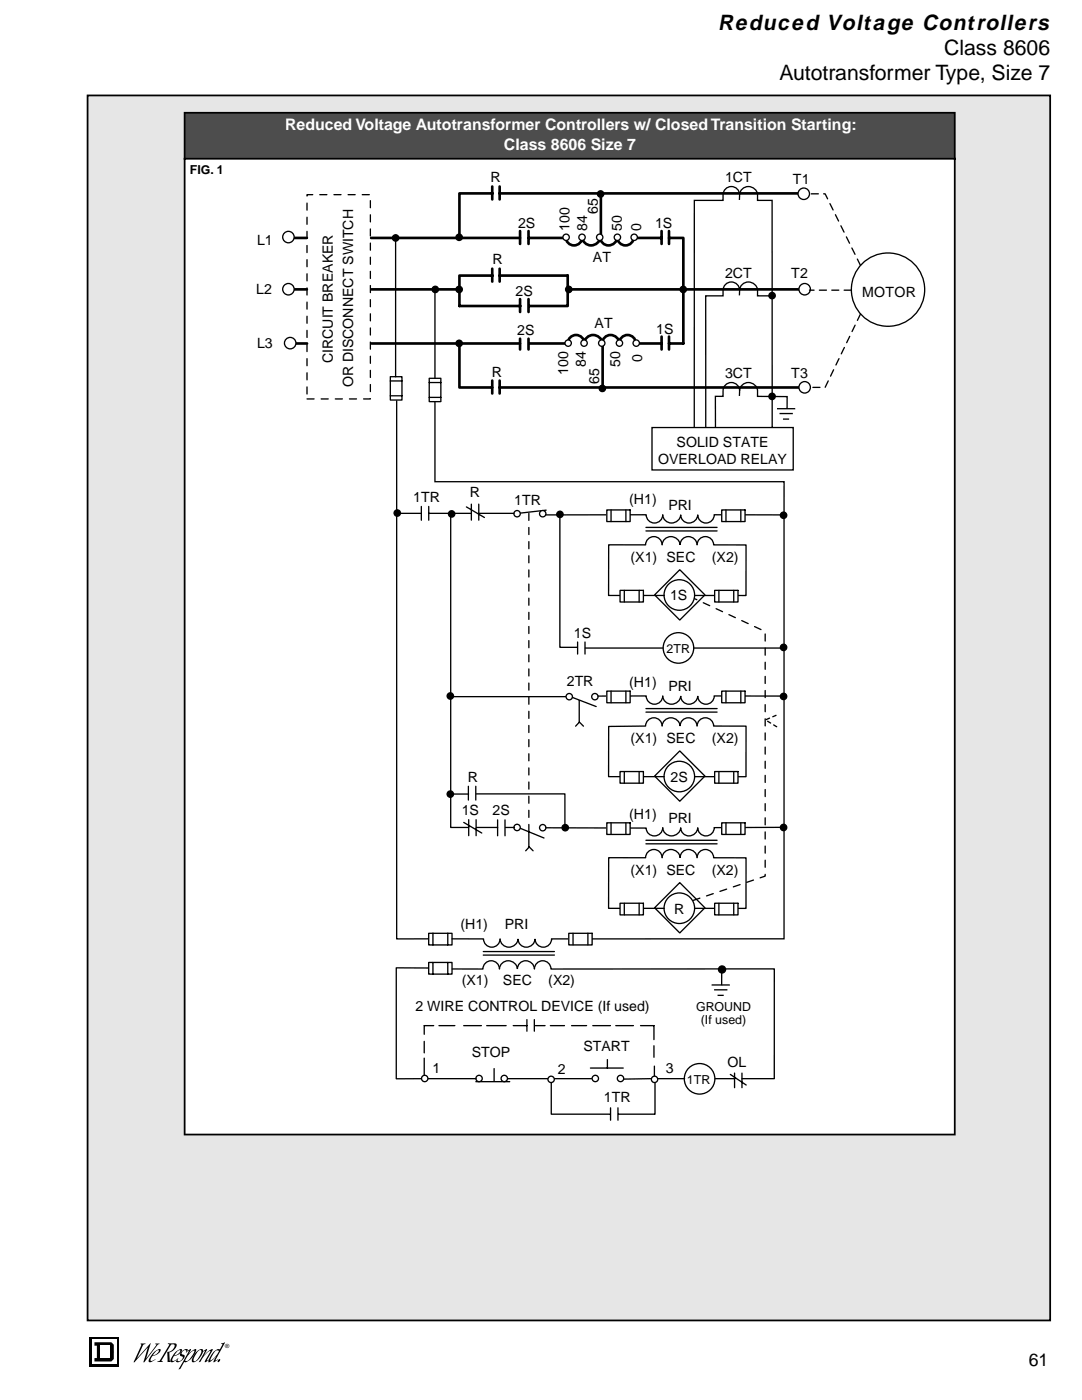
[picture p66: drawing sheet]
<svg xmlns="http://www.w3.org/2000/svg" width="216mm" height="279mm" viewBox="0 0 216 279" stroke-linecap="round" stroke-linejoin="round" font-family="sans-serif">
<defs><g id="words">
<text font-size="4.3" x="143.3" y="6">Reduced Voltage Controllers</text>
<g font-size="4.2">
<text x="188.4" y="10.9">Class 8606</text>
<text x="155.5" y="15.9">Autotransformer Type, Size 7</text>
</g>
<text font-size="3.5" x="205.3" y="272.6">61</text>
<g font-size="3.2" fill="#fff">
<text x="56.9" y="26">Reduced Voltage Autotransformer Controllers w/ Closed Transition Starting:</text>
<text x="100.6" y="29.9">Class 8606 Size 7</text>
</g>
<g font-size="2.8">
<text x="97.9" y="36.3">R</text>
<text x="144.7" y="36.4">1CT</text>
<text x="158.2" y="36.6">T1</text>
<text x="103.4" y="45.4">2S</text>
<text x="113.6" y="46.1" transform="rotate(-90 113.6 46.1)">100</text>
<text x="117.2" y="46.1" transform="rotate(-90 117.2 46.1)">84</text>
<text x="119.3" y="42.7" transform="rotate(-90 119.3 42.7)">65</text>
<text x="124.1" y="46.1" transform="rotate(-90 124.1 46.1)">50</text>
<text x="127.9" y="46.1" transform="rotate(-90 127.9 46.1)">0</text>
<text x="130.7" y="45.4">1S</text>
<text x="51.3" y="48.9">L1</text>
<text x="98.3" y="52.7">R</text>
<text x="118.3" y="52.3">AT</text>
<text x="51.1" y="58.7">L2</text>
<text x="102.9" y="59">2S</text>
<text x="144.7" y="55.4">2CT</text>
<text x="157.9" y="55.5">T2</text>
<text x="172" y="59.2">MOTOR</text>
<text x="118.6" y="65.4">AT</text>
<text x="51.3" y="69.5">L3</text>
<text x="103.2" y="66.8">2S</text>
<text x="130.9" y="66.6">1S</text>
<text x="66.4" y="72.5" transform="rotate(-90 66.4 72.5)">CIRCUIT BREAKER</text>
<text x="70.5" y="77.3" transform="rotate(-90 70.5 77.3)">OR DISCONNECT SWITCH</text>
<text x="98.1" y="75.2">R</text>
<text x="113.4" y="74.9" transform="rotate(-90 113.4 74.9)">100</text>
<text x="116.9" y="73.3" transform="rotate(-90 116.9 73.3)">84</text>
<text x="119.5" y="76.7" transform="rotate(-90 119.5 76.7)">65</text>
<text x="123.8" y="73.3" transform="rotate(-90 123.8 73.3)">50</text>
<text x="128.1" y="72.3" transform="rotate(-90 128.1 72.3)">0</text>
<text x="144.7" y="75.5">3CT</text>
<text x="157.9" y="75.4">T3</text>
<text x="135" y="89.2">SOLID STATE</text>
<text x="131.3" y="92.6">OVERLOAD RELAY</text>
<text x="82.5" y="100.1">1TR</text>
<text x="93.8" y="99.3">R</text>
<text x="102.6" y="100.7">1TR</text>
<text x="125.6" y="100.6">(H1)</text>
<text x="133.4" y="101.9">PRI</text>
<text x="125.8" y="112.1">(X1) SEC</text>
<text x="142" y="112.1">(X2)</text>
<text x="133.7" y="119.7">1S</text>
<text x="114.5" y="127.4">1S</text>
<text x="113.1" y="136.9">2TR</text>
<text x="125.6" y="137.2">(H1)</text>
<text x="133.4" y="137.9">PRI</text>
<text x="125.8" y="148.3">(X1) SEC</text>
<text x="142" y="148.3">(X2)</text>
<text x="93.3" y="156.2">R</text>
<text x="133.8" y="156.1">2S</text>
<text x="92.1" y="162.7">1S</text>
<text x="98.3" y="162.7">2S</text>
<text x="125.6" y="163.4">(H1)</text>
<text x="133.4" y="164.3">PRI</text>
<text x="125.8" y="174.5">(X1) SEC</text>
<text x="142" y="174.5">(X2)</text>
<text x="91.9" y="185.5">(H1)</text>
<text x="100.7" y="185.5">PRI</text>
<text x="134.5" y="182.3">R</text>
<text x="92.1" y="196.6">(X1)</text>
<text x="100.4" y="196.6">SEC</text>
<text x="109.4" y="196.6">(X2)</text>
<text x="82.9" y="201.7">2 WIRE CONTROL DEVICE (If used)</text>
<text x="116.4" y="209.7">START</text>
<text x="86.3" y="214.2">1</text>
<text x="94.1" y="211">STOP</text>
<text x="111.3" y="214.3">2</text>
<text x="132.8" y="214.2">3</text>
<text x="145.1" y="212.9">OL</text>
<text x="120.5" y="220">1TR</text>
</g>
<g font-size="2.5">
<text x="37.9" y="34.7">FIG. 1</text>
<text x="133" y="130.4">2TR</text>
<text x="138.9" y="201.8">GROUND</text>
<text x="139.8" y="204.3">(If used)</text>
<text x="137.1" y="216.3">1TR</text>
</g>
<text font-size="1.1" x="45" y="269">®</text>
</g></defs>
<path d="M28.1 268.1h1l-.6 .4-1.2 2.6 2.7-3-.8 3 1.9-2.6 .1-.2h-.3l.1-.2h.8l-.4 .3-2.6 3.5h-.2l.9-3-2.7 3h-.2l1.6-3.5-.2-.1zM30.7 269.8l1-.5h.3a1.62 1.62 0 0 1-1.6 1.4l-.4 .8 .4 .1 .6-.4v.1l-.8 .5h-.5a2.3 2.3 0 0 1 .8-1.7z" fill="#000"/>
<path d="M31.2 269.7l.3-.2h.2l-.5 .7-.7 .3z" fill="#fff"/>
<path d="M33.5 268.1h1.1a.49 .49 0 0 1 .7 .4 1.99 1.99 0 0 1-1.5 1.4l.1 1.6 .1 .2a.35 .35 0 0 1-.4 .1 .35 .35 0 0 1-.2-.5v-1.5a1.5 1.5 0 0 0 1.4-1.4l-.3-.1a.47 .47 0 0 0-.6 .4l-1.7 2.8v.1l.3 .1-.1 .1h-1l.5-.3 1.7-2.9 .2-.3-.3-.1zM35 269.8l.9-.5h.4a1.54 1.54 0 0 1-1.6 1.4l-.3 .9h.4l.6-.4v.1l-.9 .5h-.4a2.21 2.21 0 0 1 .7-1.7z" fill="#000"/>
<path d="M35.4 269.7l.3-.2h.3l-.5 .7-.7 .3z" fill="#fff"/>
<path d="M36.2 269.8l.4-.4a.67 .67 0 0 1 .9 0l-.3 .6-.1-.5a.66 .66 0 0 0-.8 .8l.5 .1a1.3 1.3 0 0 1-1.7 1.3l.5-.7-.2 .5a.62 .62 0 0 0 .8 0 .62 .62 0 0 0 .1-.8l-.3-.1-.1-.2zM37.2 269.7l.9-.4-.5 .9 .6-.5a.78 .78 0 0 1 1-.3 3.2 3.2 0 0 1-2.3 2.5l-.1-.1-.8 1.4-.4 .1 2.1-3.7-.5 .2z" fill="#000"/>
<path d="M37.9 270l.8-.5a2.93 2.93 0 0 1-1.5 2.1l-.3-.1z" fill="#fff"/>
<path d="M39.1 269.9l.8-.6a.43 .43 0 0 1 .6 .2 2.92 2.92 0 0 1-1.9 2.4l-.3-.1a2.17 2.17 0 0 1 .8-1.9z" fill="#000"/>
<path d="M39.5 269.7l.2-.2a.29 .29 0 0 1 .3-.1 .29 .29 0 0 1 .2 .3 2.99 2.99 0 0 1-1.4 2l-.1-.1-.1-.4z" fill="#fff"/>
<path d="M40.4 269.7l.9-.4-.6 1.2a2.84 2.84 0 0 1 1.8-1.2l-1.2 2.2 .5-.1-.9 .5v-.4l1.1-1.9a3.6 3.6 0 0 0-2 2.2l-.3 .1 1.2-2.3-.5 .2zM44.1 268.1l.8-.2-1.9 3.6 .5-.2v.1l-.9 .4 .5-1.1-1 1-.4 .2a3.1 3.1 0 0 1 1.9-2.7l.3 .1 .4-.8 .1-.3h-.3z" fill="#000"/>
<path d="M42.8 269.8l.4-.3 .5 .1a3.9 3.9 0 0 1-1.7 1.9l.2-.6z" fill="#fff"/>
<path d="M17.8 266.8h6v6h-6zM43.7 271.3l.1-.1a.37 .37 0 0 1 0 .5 .37 .37 0 0 1-.4 .1z" fill="#000"/>
<path d="M18.4 267.4h4.8v4.8h-4.8z" fill="#fff"/>
<path d="M18.8 267.9h3.4l.5 .5v2.8l-.5 .5h-3.4v-.7h.5v-2.4h-.5z" fill="#000"/>
<path d="M20.1 268.6h1.9v2.4h-1.9z" fill="#fff"/>
<path d="M17.5 19h192v244.5h-192z" fill="#e6e6e6"/>
<path d="M17.5 19h192v244.5h-192z" fill="none" stroke="#000" stroke-width=".35"/>
<path d="M37 22.7h153.3v8.8h-153.3z" fill="#4d4d4d"/>
<g fill="#fff">
<path d="M37 31.9h8.7v194.3h-8.7z"/>
<path d="M45.7 31.9h144.6v194.3h-144.6z"/>
</g>
<path d="M36.7 22.5h154M36.7 31.7h154M36.8 22.7v203.5M190.5 22.7v203.5M36.7 226.4h154" fill="none" stroke="#000" stroke-width=".35"/>
<path d="M49.3 33.5h136.3v190.8h-136.3z" fill="#fff"/>
<g fill="none" stroke="#000" stroke-width=".53">
<path d="M98.2 37.2v2.6M98.3 38.6h-6.6v8.9h12.1M99.7 37.2v2.6M99.7 38.6h59.5M119.9 38.6v8.2M58.3 47.5h2.9M58.5 57.8h2.7M74 47.5h17.5M74.1 57.8h17.7M98.2 53.6v2.6M98.3 55h-6.6v6.1h12.1M99.7 55h13.6v6.1h-7.7"/>
<path d="M99.7 53.6v2.6M103.8 46.1v2.6M103.8 59.7v2.6M105.5 46.1v2.6M105.5 59.7v2.6M105.5 47.5h7.4M112.9 47.3a1.65 1.65 0 0 0 1.6 1.7 1.65 1.65 0 0 0 1.7-1.7 1.79 1.79 0 0 0 1.8 1.7 1.79 1.79 0 0 0 1.8-1.7 1.7 1.7 0 0 0 1.7 1.7 1.7 1.7 0 0 0 1.7-1.7 1.65 1.65 0 0 0 1.6 1.7 1.65 1.65 0 0 0 1.7-1.7M113.4 57.8h46M126.6 47.5h5.4M132 46.1v2.6M133.5 47.5h2.9v21h-2.9M133.5 46.1v2.6"/>
<path d="M58.7 68.5h2.6M74.1 68.5h29.7M91.7 69v8.3h6.5M98.2 76v2.5M99.7 76v2.5M99.7 77.3h59.7M103.8 67.6v2.1M105.5 67.6v2.1M105.7 68.5h7.2M120.2 69.1v8.2M127.6 68.5h4.4M132 67.2v2.5"/>
<path d="M133.5 67.2v2.5"/>
</g>
<path d="M61.3 38.9h12.6v40.7h-12.6zM105.5 165.9v-63.7M138.3 179.7l14.4-4.9v-48.8l-14.1-6.5" fill="none" stroke="#000" stroke-width=".26" stroke-dasharray="1.4 1.4"/>
<g fill="none" stroke="#000" stroke-width=".26">
<path d="M78.9 47.5v27.7M86.8 57.8v17.7M77.9 75.2h2.3v4.6h-2.3zM77.9 79h2.3M77.9 76h2.3M85.6 75.5h2.4v4.7h-2.4zM85.6 79.3h2.4M85.6 76.3h2.4M79.2 102.5h4.7M84.1 101.1v2.7M85.6 102.5h8.5M85.6 101.1v2.7"/>
<path d="M89.9 102.5v62.6h3.6M93.1 101.2l3.6 2.1M94.1 100.6v3.2M95.5 100.6v3.2M109 101.8l-5.6 .7M111.7 102.9v26.3h3.5M90 139h22.9M115.3 128.1v2.4M116.7 128.1v2.4M138.5 129.3h17.8M90.1 158.5h3.4M95 158.4h17.7v7"/>
<path d="M99.3 163.6v3.2M100.8 163.6v3.2M103.4 165.1l5.2 2.1M105.5 165.9v3l.9 .9M105.6 169l-.7 .8M84.7 207.8v2.3M84.7 211.2v3.6M86.5 204.7h-1.8v1.7M87.6 204.7h3.2M92.5 204.7h3.6M94.9 215.9h6.8M97.1 204.7h3.9"/>
<path d="M98.6 213.3v2.5M101.1 215.3h8.4M102.4 204.7h2.7M105.1 203.5v2.3M106.6 203.5v2.3M106.8 204.7h2M109.8 204.7h2.8M110 216.1v6.3h11.7M110.4 215.3h7.6M114 204.7h3M117.8 213.2h6.6M118.3 204.7h3.5"/>
<path d="M121.2 211.5v1.7M122.9 204.7h3.5M127.8 204.7h2.7v2.8M129.8 215.3l-5.3 .1M130.5 208.7v2.3M130.6 212.8v2.2M130.7 216v6.4M131.1 215.3h5.5M142.7 215.3h3.9M145.7 214.4l3.2 2.1M146.6 214.2v2.9M148 214.2v2.9"/>
<path d="M121.8 221.1v2.5M123.3 221.1v2.5M123.4 222.4h7.2"/>
<circle cx="119.8" cy="38.7" r=".63"/>
<circle cx="78.9" cy="47.5" r=".63"/>
<circle cx="86.9" cy="57.8" r=".63"/>
<circle cx="91.6" cy="57.8" r=".63"/>
<circle cx="91.6" cy="47.4" r=".63"/>
<circle cx="113.5" cy="57.8" r=".63"/>
<circle cx="136.3" cy="57.8" r=".63"/>
<circle cx="91.6" cy="68.5" r=".63"/>
<circle cx="120.2" cy="77.5" r=".63"/>
<circle cx="79.3" cy="102.4" r=".63"/>
<circle cx="90.1" cy="102.6" r=".63"/>
<circle cx="111.7" cy="102.7" r=".63"/>
<circle cx="135.6" cy="118.7" r="3"/>
<circle cx="89.9" cy="138.9" r=".63"/>
<circle cx="156.4" cy="139" r=".63"/>
<circle cx="156.4" cy="129.2" r=".63"/>
<circle cx="112.8" cy="165.2" r=".63"/>
<circle cx="135.6" cy="181.3" r="3"/>
<circle cx="139.6" cy="215.3" r="3"/>
</g>
<g fill="#000">
<circle cx="119.8" cy="38.7" r=".63"/>
<circle cx="78.9" cy="47.5" r=".63"/>
<circle cx="86.9" cy="57.8" r=".63"/>
<circle cx="91.6" cy="57.8" r=".63"/>
<circle cx="91.6" cy="47.4" r=".63"/>
<circle cx="113.5" cy="57.8" r=".63"/>
<circle cx="136.3" cy="57.8" r=".63"/>
<circle cx="91.6" cy="68.5" r=".63"/>
<circle cx="120.2" cy="77.5" r=".63"/>
<circle cx="79.3" cy="102.4" r=".63"/>
<circle cx="90.1" cy="102.6" r=".63"/>
<circle cx="111.7" cy="102.7" r=".63"/>
<circle cx="89.9" cy="138.9" r=".63"/>
<circle cx="156.4" cy="139" r=".63"/>
<circle cx="156.4" cy="129.2" r=".63"/>
<circle cx="112.8" cy="165.2" r=".63"/>
</g>
<circle cx="113" cy="47.4" r=".63" fill="#fff"/>
<circle cx="113" cy="47.4" r=".63" fill="none" stroke="#000" stroke-width=".26"/>
<circle cx="108.3" cy="102.5" r=".64" fill="#fff"/>
<circle cx="108.3" cy="102.5" r=".64" fill="none" stroke="#000" stroke-width=".26"/>
<circle cx="103.2" cy="102.5" r=".64" fill="#fff"/>
<circle cx="103.2" cy="102.5" r=".64" fill="none" stroke="#000" stroke-width=".26"/>
<circle cx="108.3" cy="165.2" r=".64" fill="#fff"/>
<circle cx="108.3" cy="165.2" r=".64" fill="none" stroke="#000" stroke-width=".26"/>
<circle cx="103.2" cy="165.1" r=".64" fill="#fff"/>
<circle cx="103.2" cy="165.1" r=".64" fill="none" stroke="#000" stroke-width=".26"/>
<circle cx="95.6" cy="215.2" r=".64" fill="#fff"/>
<circle cx="95.6" cy="215.2" r=".64" fill="none" stroke="#000" stroke-width=".26"/>
<circle cx="100.6" cy="215.2" r=".64" fill="#fff"/>
<circle cx="100.6" cy="215.2" r=".64" fill="none" stroke="#000" stroke-width=".26"/>
<circle cx="118.8" cy="215.2" r=".64" fill="#fff"/>
<circle cx="118.8" cy="215.2" r=".64" fill="none" stroke="#000" stroke-width=".26"/>
<circle cx="123.8" cy="215.2" r=".63" fill="#fff"/>
<circle cx="123.8" cy="215.2" r=".63" fill="none" stroke="#000" stroke-width=".26"/>
<circle cx="130.6" cy="215.4" r=".64" fill="#fff"/>
<circle cx="130.6" cy="215.4" r=".64" fill="none" stroke="#000" stroke-width=".26"/>
<circle cx="110" cy="215.4" r=".64" fill="#fff"/>
<circle cx="110" cy="215.4" r=".64" fill="none" stroke="#000" stroke-width=".26"/>
<circle cx="116.1" cy="47.4" r=".63" fill="#fff"/>
<circle cx="116.1" cy="47.4" r=".63" fill="none" stroke="#000" stroke-width=".26"/>
<circle cx="119.7" cy="47.4" r=".63" fill="#fff"/>
<circle cx="119.7" cy="47.4" r=".63" fill="none" stroke="#000" stroke-width=".26"/>
<circle cx="123.2" cy="47.4" r=".63" fill="#fff"/>
<circle cx="123.2" cy="47.4" r=".63" fill="none" stroke="#000" stroke-width=".26"/>
<circle cx="126.5" cy="47.4" r=".63" fill="#fff"/>
<circle cx="126.5" cy="47.4" r=".63" fill="none" stroke="#000" stroke-width=".26"/>
<path d="M113.3 68.5a1.65 1.65 0 0 1 1.6-1.6 1.65 1.65 0 0 1 1.7 1.6 1.79 1.79 0 0 1 1.8-1.6 1.79 1.79 0 0 1 1.8 1.6 1.7 1.7 0 0 1 1.7-1.6 1.7 1.7 0 0 1 1.7 1.6 1.65 1.65 0 0 1 1.6-1.6 1.65 1.65 0 0 1 1.7 1.6" fill="none" stroke="#000" stroke-width=".53"/>
<circle cx="113.4" cy="68.5" r=".63" fill="#fff"/>
<circle cx="113.4" cy="68.5" r=".63" fill="none" stroke="#000" stroke-width=".26"/>
<circle cx="116.5" cy="68.5" r=".63" fill="#fff"/>
<circle cx="116.5" cy="68.5" r=".63" fill="none" stroke="#000" stroke-width=".26"/>
<circle cx="120.1" cy="68.5" r=".63" fill="#fff"/>
<circle cx="120.1" cy="68.5" r=".63" fill="none" stroke="#000" stroke-width=".26"/>
<circle cx="123.6" cy="68.5" r=".63" fill="#fff"/>
<circle cx="123.6" cy="68.5" r=".63" fill="none" stroke="#000" stroke-width=".26"/>
<circle cx="127" cy="68.5" r=".63" fill="#fff"/>
<g fill="none" stroke="#000" stroke-width=".26">
<path d="M79.2 80v107.4h6.3M86.8 80.2v15.9h69.7l-.1 91.3h-46.3a1.65 1.65 0 0 1-1.7 1.6 1.65 1.65 0 0 1-1.6-1.6 1.7 1.7 0 0 1-1.7 1.6 1.7 1.7 0 0 1-1.7-1.6 1.79 1.79 0 0 1-1.8 1.6 1.79 1.79 0 0 1-1.8-1.6 1.65 1.65 0 0 1-1.7 1.6 1.65 1.65 0 0 1-1.6-1.6h-6.3M93.5 156.9v2.8M94.9 156.9v2.8M92.5 164.1l3.6 2.1M93.5 163.6v3.2M95 163.6v3.2M135.6 176.1l5.1 5.1-5.1 5-5-5zM85.5 193.2h-6.4v22.1h15.9M85.5 192.1h4.7v2.3h-4.7zM85.5 186.3h4.7v2.3h-4.7zM86.4 186.3v2.3"/>
<path d="M86.4 192.1v2.3M89.3 186.3v2.3M89.3 192.1v2.3M90.3 193.4h6.1a1.65 1.65 0 0 1 1.6-1.7 1.65 1.65 0 0 1 1.7 1.7 1.79 1.79 0 0 1 1.8-1.7 1.79 1.79 0 0 1 1.7 1.7 1.7 1.7 0 0 1 1.7-1.7 1.7 1.7 0 0 1 1.7 1.7 1.65 1.65 0 0 1 1.7-1.7 1.65 1.65 0 0 1 1.6 1.7h44.6v21.9h-6.5M96.4 189.9h14.2M96.4 190.6h14.2M142 196.6h3.6M142.5 197.5h2.6M143.2 198.6h1.2M144 194v2.6"/>
<circle cx="127" cy="68.5" r=".63"/>
<circle cx="135.4" cy="129.3" r="3"/>
<circle cx="144.1" cy="193.5" r=".7"/>
</g>
<path d="M155 145l-2.3-1.3 2.4-1" fill="none" stroke="#000" stroke-width=".26" stroke-dasharray=".7 .7"/>
<circle cx="144.1" cy="193.5" r=".7" fill="#000"/>
<path d="M113.5 186.3h4.7v2.3h-4.7z" fill="#fff"/>
<path d="M128.9 167.7h14.2M128.9 168.4h14.2M156.4 165.1l-13.9 .1a1.65 1.65 0 0 1-1.6 1.6 1.65 1.65 0 0 1-1.7-1.6 1.7 1.7 0 0 1-1.7 1.6 1.7 1.7 0 0 1-1.7-1.6 1.79 1.79 0 0 1-1.8 1.6 1.79 1.79 0 0 1-1.8-1.6 1.65 1.65 0 0 1-1.6 1.6 1.65 1.65 0 0 1-1.7-1.5l-20-.1M113.5 186.3h4.7v2.3h-4.7zM114.3 186.3v2.3M117.3 186.3v2.3M132.5 181.3h-11.1l.1-10.1h7.3a1.65 1.65 0 0 1 1.7-1.7 1.65 1.65 0 0 1 1.6 1.7 1.79 1.79 0 0 1 1.8-1.7 1.79 1.79 0 0 1 1.8 1.7 1.7 1.7 0 0 1 1.7-1.7 1.7 1.7 0 0 1 1.7 1.7 1.65 1.65 0 0 1 1.6-1.7 1.65 1.65 0 0 1 1.7 1.7h6.5v10.1h-10.3" fill="none" stroke="#000" stroke-width=".26"/>
<path d="M123.7 180.3h4.7v2.3h-4.7z" fill="#fff"/>
<path d="M123.7 180.3h4.7v2.3h-4.7zM124.6 180.3v2.3M127.5 180.3v2.3" fill="none" stroke="#000" stroke-width=".26"/>
<path d="M142.6 180.3h4.7v2.3h-4.7z" fill="#fff"/>
<g fill="none" stroke="#000" stroke-width=".26">
<path d="M113.8 139l5.2 2M115.6 139.8v4.3l.8 .8M115.6 144.1l-.7 .8M142.6 180.3h4.7v2.3h-4.7zM143.4 180.3v2.3M146.4 180.3v2.3"/>
<circle cx="156.4" cy="165.1" r=".63"/>
</g>
<circle cx="156.4" cy="165.1" r=".63" fill="#000"/>
<circle cx="118.7" cy="139" r=".64" fill="#fff"/>
<circle cx="118.7" cy="139" r=".64" fill="none" stroke="#000" stroke-width=".26"/>
<circle cx="113.6" cy="139" r=".64" fill="#fff"/>
<g fill="none" stroke="#000" stroke-width=".26">
<path d="M116.8 129.3h15.5"/>
<circle cx="113.6" cy="139" r=".64"/>
</g>
<path d="M121.1 164.2h4.6v2.3h-4.6z" fill="#fff"/>
<path d="M121.1 164.2h4.6v2.3h-4.6zM121.9 164.2v2.3M124.9 164.2v2.3" fill="none" stroke="#000" stroke-width=".26"/>
<path d="M144 164.2h4.7v2.3h-4.7z" fill="#fff"/>
<g fill="none" stroke="#000" stroke-width=".26">
<path d="M147.5 39.9a2.25 2.25 0 0 1 1-2.4 1.83 1.83 0 0 1 2.7 1.4v1.1h2.9v45.4M147.6 38.9a1.65 1.65 0 0 0-1.7-1.7 1.65 1.65 0 0 0-1.6 1.7v1.1h-5.8v45.3M147.5 59a2.25 2.25 0 0 1 1-2.5 1.83 1.83 0 0 1 2.7 1.4v1.1h2.9M147.6 57.9a1.65 1.65 0 0 0-1.7-1.6 1.65 1.65 0 0 0-1.6 1.6v1.1h-3.5v26.3M147.5 79a2.25 2.25 0 0 1 1-2.4 1.83 1.83 0 0 1 2.7 1.4v1.1l5.9 .1v2.4M147.6 78a1.65 1.65 0 0 0-1.7-1.7 1.65 1.65 0 0 0-1.6 1.7v1.1h-1.6l.1 6.2M130.1 85.3h28.2v8.5h-28.2zM155 81.6h3.7M155.5 82.5h2.7M156.2 83.6h1.3M95.6 102.5h7M156.4 138.9h-13.9a1.65 1.65 0 0 1-1.6 1.6 1.65 1.65 0 0 1-1.7-1.6 1.7 1.7 0 0 1-1.7 1.6 1.7 1.7 0 0 1-1.7-1.6 1.79 1.79 0 0 1-1.8 1.6 1.79 1.79 0 0 1-1.8-1.6 1.65 1.65 0 0 1-1.6 1.6 1.65 1.65 0 0 1-1.7-1.6h-9.6"/>
<path d="M128.9 141.4h14.2M128.9 142.1h14.2M132.5 155h-11.1l.1-10 7.3-.1a1.65 1.65 0 0 1 1.7-1.6 1.65 1.65 0 0 1 1.6 1.6 1.79 1.79 0 0 1 1.8-1.6 1.79 1.79 0 0 1 1.8 1.6 1.7 1.7 0 0 1 1.7-1.6 1.7 1.7 0 0 1 1.7 1.6 1.65 1.65 0 0 1 1.6-1.6 1.65 1.65 0 0 1 1.7 1.6h6.5v10.1h-10.3M135.6 149.9l5.1 5-5.1 5-5-5zM144 164.2h4.7v2.3h-4.7zM144.9 164.2v2.3M147.8 164.2v2.3"/>
<circle cx="154.1" cy="59" r=".63"/>
<circle cx="154.1" cy="79.1" r=".63"/>
<circle cx="89.9" cy="158.5" r=".63"/>
<circle cx="135.6" cy="155" r="3"/>
</g>
<g fill="#000">
<circle cx="154.1" cy="59" r=".63"/>
<circle cx="154.1" cy="79.1" r=".63"/>
<circle cx="89.9" cy="158.5" r=".63"/>
</g>
<path d="M123.7 154h4.7v2.3h-4.7z" fill="#fff"/>
<path d="M123.7 154h4.7v2.3h-4.7zM124.6 154v2.3M127.5 154v2.3" fill="none" stroke="#000" stroke-width=".26"/>
<path d="M142.6 154h4.7v2.3h-4.7z" fill="#fff"/>
<path d="M142.6 154h4.7v2.3h-4.7zM143.4 154v2.3M146.4 154v2.3" fill="none" stroke="#000" stroke-width=".26"/>
<path d="M121.1 137.9h4.6v2.4h-4.6z" fill="#fff"/>
<path d="M121.1 137.9h4.6v2.4h-4.6zM121.9 137.9v2.4M124.9 137.9v2.4" fill="none" stroke="#000" stroke-width=".26"/>
<path d="M144 137.9h4.7v2.4h-4.7z" fill="#fff"/>
<g fill="none" stroke="#000" stroke-width=".26">
<path d="M128.9 105.3h14.2M128.9 106h14.2M132.5 118.8h-11.1l.1-10.1h7.3a1.65 1.65 0 0 1 1.7-1.6 1.65 1.65 0 0 1 1.6 1.6 1.79 1.79 0 0 1 1.8-1.6 1.79 1.79 0 0 1 1.8 1.6 1.7 1.7 0 0 1 1.7-1.6 1.7 1.7 0 0 1 1.7 1.6 1.65 1.65 0 0 1 1.6-1.6 1.65 1.65 0 0 1 1.7 1.6l6.5 .1v10h-10.3M135.6 113.7l5.1 5-5.1 5-5-5zM156.4 102.8l-13.9-.1a1.65 1.65 0 0 1-1.6 1.7 1.65 1.65 0 0 1-1.7-1.7 1.7 1.7 0 0 1-1.7 1.7 1.7 1.7 0 0 1-1.7-1.7 1.79 1.79 0 0 1-1.8 1.7 1.79 1.79 0 0 1-1.8-1.7 1.65 1.65 0 0 1-1.6 1.7 1.65 1.65 0 0 1-1.7-1.7l-20 .1M144 137.9h4.7v2.4h-4.7zM144.9 137.9v2.4M147.8 137.9v2.4"/>
<circle cx="156.4" cy="102.8" r=".63"/>
</g>
<circle cx="156.4" cy="102.8" r=".63" fill="#000"/>
<path d="M123.7 117.8h4.7v2.3h-4.7z" fill="#fff"/>
<path d="M123.7 117.8h4.7v2.3h-4.7zM124.6 117.8v2.3M127.5 117.8v2.3" fill="none" stroke="#000" stroke-width=".26"/>
<path d="M142.6 117.8h4.7v2.3h-4.7z" fill="#fff"/>
<path d="M142.6 117.8h4.7v2.3h-4.7zM143.4 117.8v2.3M146.4 117.8v2.3" fill="none" stroke="#000" stroke-width=".26"/>
<path d="M121.1 101.8h4.6v2.3h-4.6z" fill="#fff"/>
<path d="M121.1 101.8h4.6v2.3h-4.6zM121.9 101.8v2.3M124.9 101.8v2.3" fill="none" stroke="#000" stroke-width=".26"/>
<path d="M144 101.8h4.7v2.3h-4.7z" fill="#fff"/>
<path d="M144 101.8h4.7v2.3h-4.7zM144.9 101.8v2.3M147.8 101.8v2.3" fill="none" stroke="#000" stroke-width=".26"/>
<circle cx="84.7" cy="215.2" r=".64" fill="#fff"/>
<circle cx="84.7" cy="215.2" r=".64" fill="none" stroke="#000" stroke-width=".26"/>
<circle cx="160.4" cy="38.7" r="1.14" fill="#fff"/>
<circle cx="160.4" cy="38.7" r="1.14" fill="none" stroke="#000" stroke-width=".26"/>
<circle cx="160.6" cy="57.7" r="1.14" fill="#fff"/>
<circle cx="160.6" cy="57.7" r="1.14" fill="none" stroke="#000" stroke-width=".26"/>
<circle cx="160.6" cy="77.3" r="1.14" fill="#fff"/>
<circle cx="160.6" cy="77.3" r="1.14" fill="none" stroke="#000" stroke-width=".26"/>
<circle cx="57.5" cy="47.3" r="1.14" fill="#fff"/>
<circle cx="57.5" cy="47.3" r="1.14" fill="none" stroke="#000" stroke-width=".26"/>
<circle cx="57.5" cy="57.7" r="1.14" fill="#fff"/>
<circle cx="57.5" cy="57.7" r="1.14" fill="none" stroke="#000" stroke-width=".26"/>
<circle cx="57.9" cy="68.5" r="1.14" fill="#fff"/>
<g fill="none" stroke="#000" stroke-width=".26">
<path d="M95 165.1h4.3M100.9 165.1h1.8"/>
<circle cx="177.2" cy="57.8" r="7.3"/>
<circle cx="57.9" cy="68.5" r="1.14"/>
</g>
<path d="M169.8 57.9h-8.3M171.7 53l-7.1-14.3h-3.1M171.7 62.7l-7.1 14.6h-3.1" fill="none" stroke="#000" stroke-width=".26" stroke-dasharray="1.4 1.1"/>
<use href="#words"/>
</svg>
